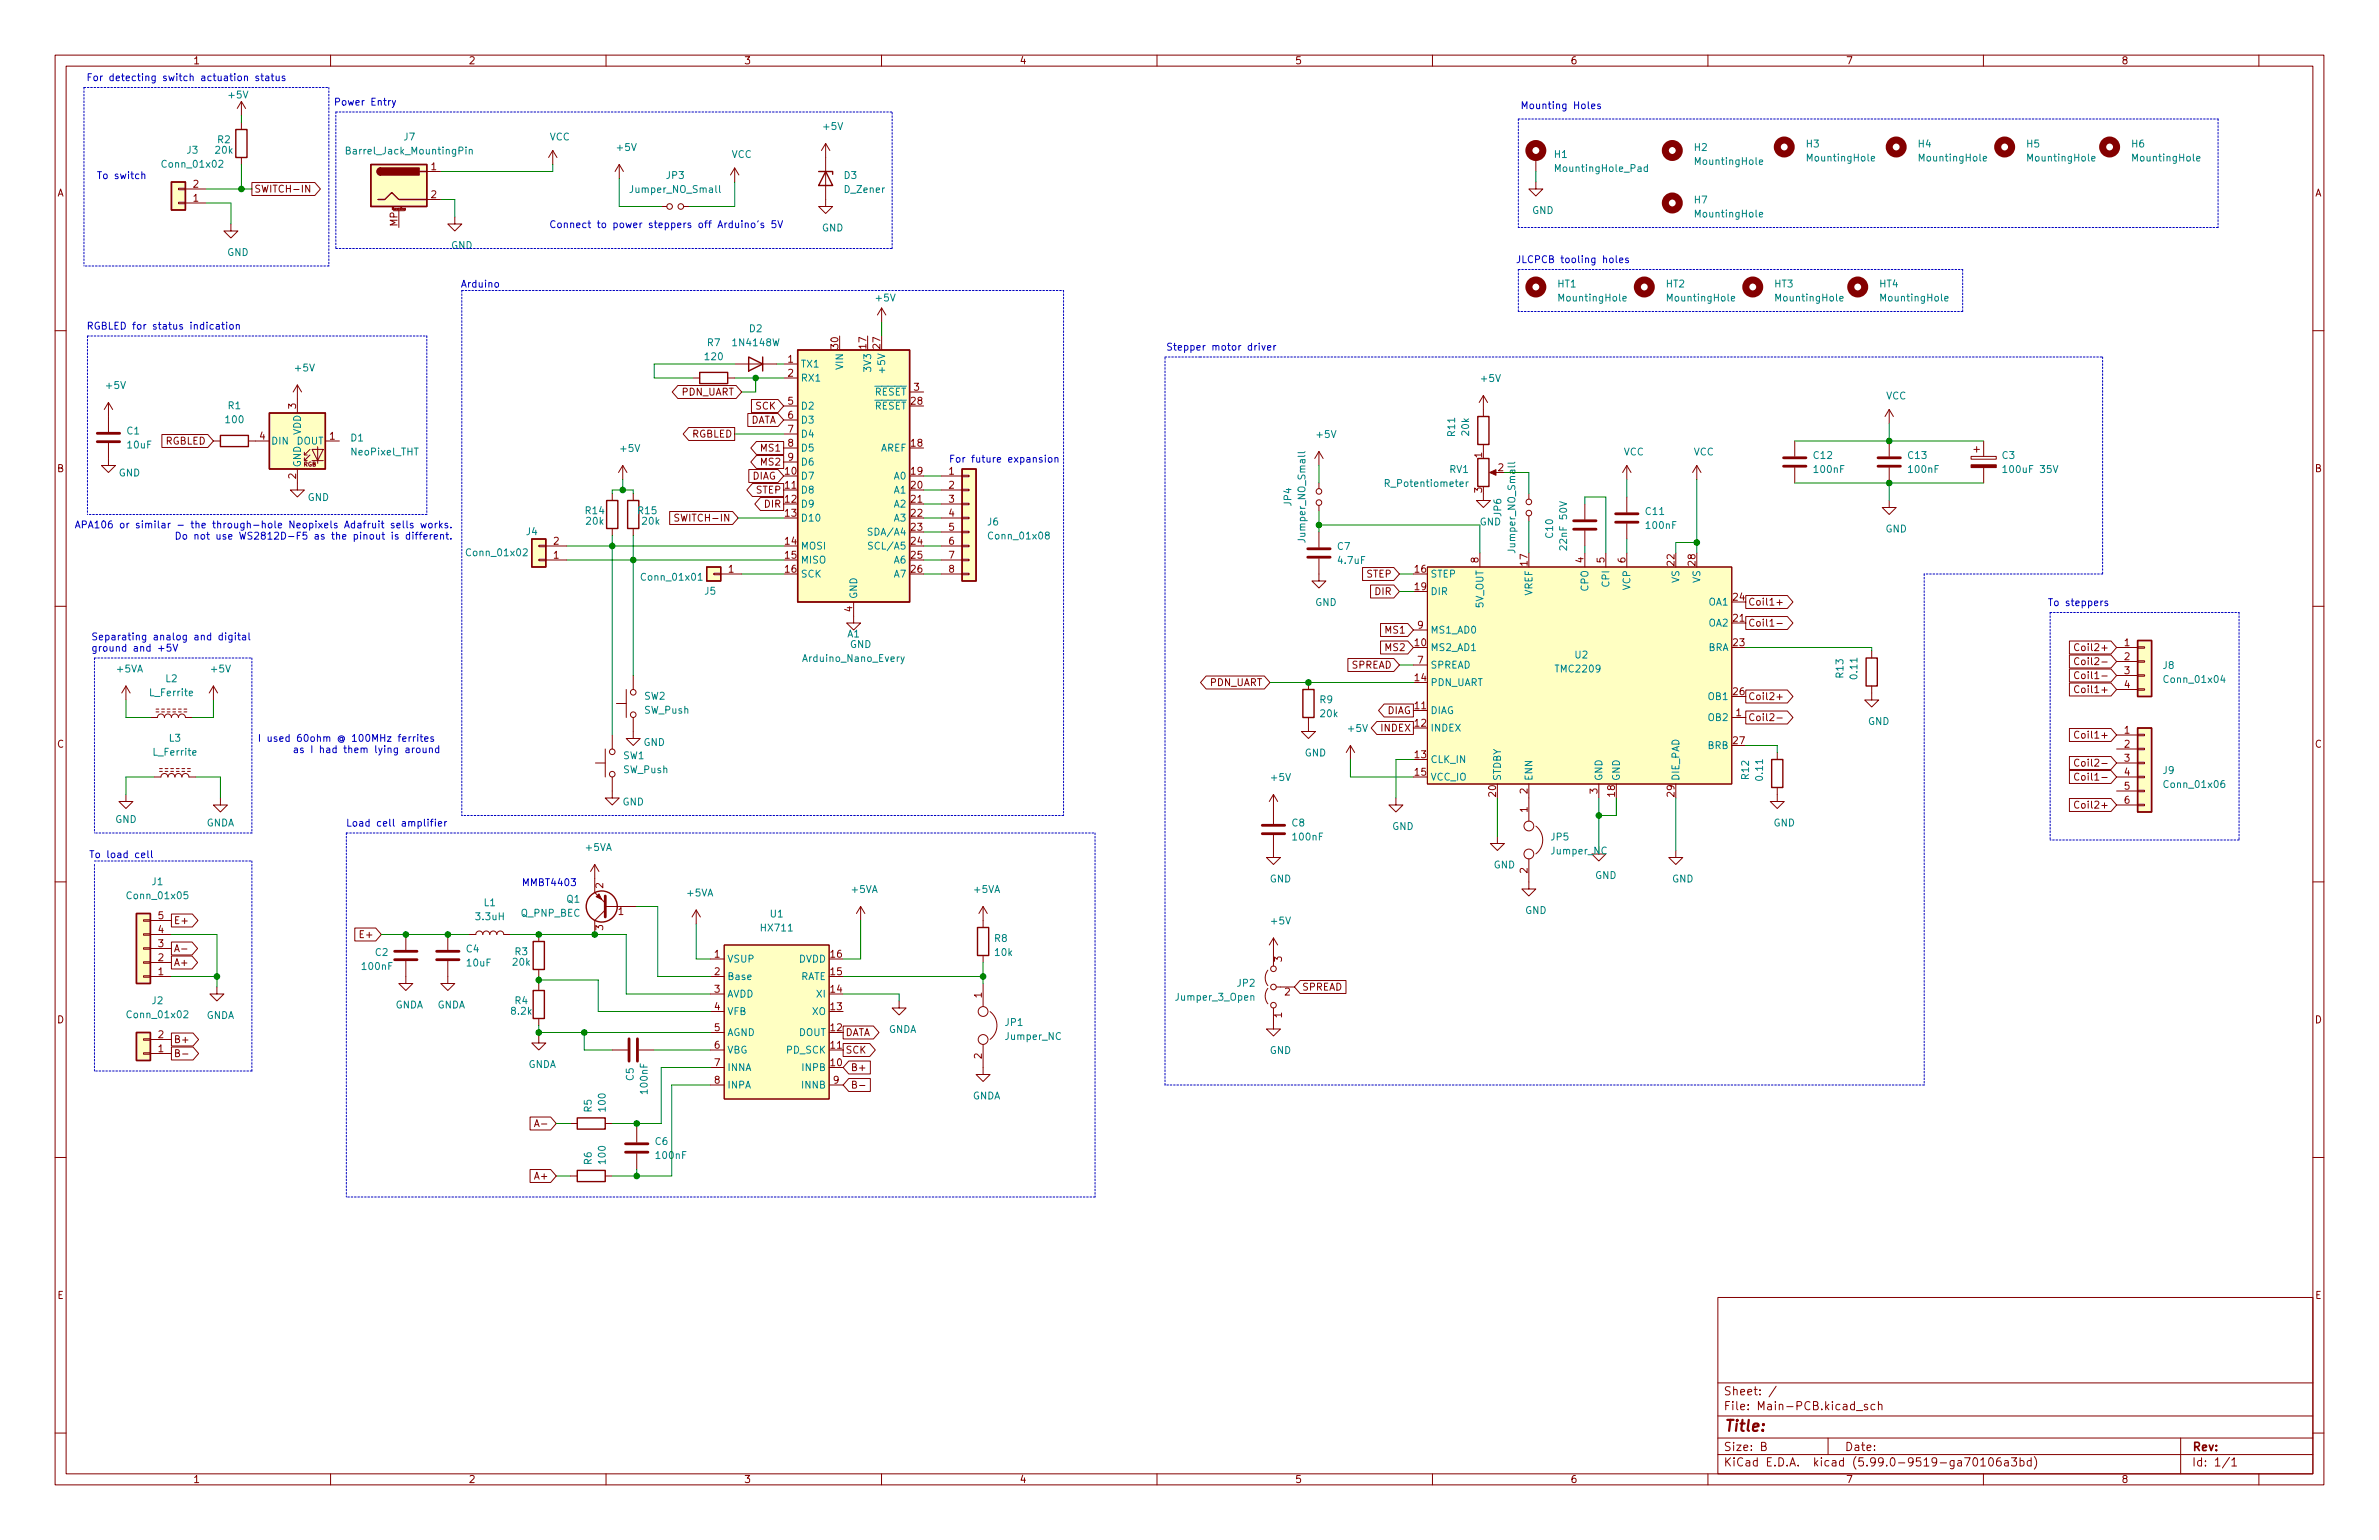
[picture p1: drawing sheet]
<svg xmlns="http://www.w3.org/2000/svg" width="432mm" height="279mm" viewBox="0 0 432 279" stroke-linecap="round" stroke-linejoin="round" font-family="sans-serif">
<defs><g id="words">
<text font-size="2.8" fill="#840000" x="312.8" y="259.7">Title:</text>
<g font-size="2.1" fill="#840000">
<text x="312.8" y="255.9">File: Main-PCB.kicad_sch</text>
<text x="312.8" y="253.2">Sheet: /</text>
<text x="312.8" y="263.2">Size: B</text>
<text x="334.8" y="263.2">Date:</text>
<text x="397.8" y="263.2">Rev:</text>
<text x="312.8" y="266">KiCad E.D.A. kicad (5.99.0-9519-ga70106a3bd)</text>
<text x="397.8" y="266">Id: 1/1</text>
</g>
<g font-size="1.8" fill="#840000">
<text x="35" y="11.7">1</text>
<text x="85" y="11.7">2</text>
<text x="135" y="11.7">3</text>
<text x="185" y="11.7">4</text>
<text x="235" y="11.7">5</text>
<text x="285" y="11.7">6</text>
<text x="335" y="11.7">7</text>
<text x="385" y="11.7">8</text>
<text x="10.3" y="35.6">A</text>
<text x="35.1" y="34">2</text>
<text x="46.1" y="34.9">SWITCH-IN</text>
<text x="78.2" y="30.9">1</text>
<text x="78.2" y="35.9">2</text>
<text x="420.1" y="35.6">A</text>
<text x="35.1" y="36.6">1</text>
<text x="72.1" y="41.1" transform="rotate(-90 72.1 41.1)">MP</text>
<text x="143" y="65.8">1</text>
<text x="152.1" y="63.2" transform="rotate(-90 152.1 63.2)">30</text>
<text x="157.2" y="63.2" transform="rotate(-90 157.2 63.2)">17</text>
<text x="159.8" y="63.2" transform="rotate(-90 159.8 63.2)">27</text>
<text x="123.7" y="71.8">PDN_UART</text>
<text x="143" y="68.3">2</text>
<text x="165.9" y="70.9">3</text>
<text x="53.7" y="74.2" transform="rotate(-90 53.7 74.2)">3</text>
<text x="136" y="76.8">DATA</text>
<text x="137.2" y="74.3">SCK</text>
<text x="143" y="73.4">5</text>
<text x="143" y="75.9">6</text>
<text x="165.4" y="73.4">28</text>
<text x="29.9" y="80.6">RGBLED</text>
<text x="47.1" y="79.8">4</text>
<text x="59.8" y="79.8">1</text>
<text x="125.5" y="79.4">RGBLED</text>
<text x="138.2" y="81.9">MS1</text>
<text x="143" y="78.5">7</text>
<text x="143" y="81">8</text>
<text x="143" y="83.6">9</text>
<text x="165.4" y="81">18</text>
<text x="269" y="83" transform="rotate(-90 269 83)">1</text>
<text x="10.3" y="85.7">B</text>
<text x="53.7" y="86.9" transform="rotate(-90 53.7 86.9)">2</text>
<text x="136.5" y="87">DIAG</text>
<text x="137.2" y="89.5">STEP</text>
<text x="138.2" y="84.5">MS2</text>
<text x="142.5" y="86.1">10</text>
<text x="142.5" y="88.6">11</text>
<text x="165.4" y="86.1">19</text>
<text x="165.4" y="88.6">20</text>
<text x="172.2" y="86.1">1</text>
<text x="172.2" y="88.6">2</text>
<text x="269" y="89.4" transform="rotate(-90 269 89.4)">3</text>
<text x="271.9" y="85.5">2</text>
<text x="420.1" y="85.7">B</text>
<text x="123.3" y="94.6">SWITCH-IN</text>
<text x="138.8" y="92.1">DIR</text>
<text x="142.5" y="91.2">12</text>
<text x="142.5" y="93.7">13</text>
<text x="165.4" y="91.2">21</text>
<text x="165.4" y="93.7">22</text>
<text x="172.2" y="91.2">3</text>
<text x="172.2" y="93.7">4</text>
<text x="100.5" y="101.3">1</text>
<text x="100.5" y="98.8">2</text>
<text x="142.5" y="98.8">14</text>
<text x="142.5" y="101.3">15</text>
<text x="165.4" y="96.3">23</text>
<text x="165.4" y="98.8">24</text>
<text x="165.4" y="101.3">25</text>
<text x="172.2" y="96.3">5</text>
<text x="172.2" y="98.8">6</text>
<text x="172.2" y="101.3">7</text>
<text x="132.2" y="103.9">1</text>
<text x="142.5" y="103.9">16</text>
<text x="165.4" y="103.9">26</text>
<text x="172.2" y="103.9">8</text>
<text x="248" y="104.8">STEP</text>
<text x="249.6" y="107.9">DIR</text>
<text x="256.8" y="103.9">16</text>
<text x="256.8" y="107.1">19</text>
<text x="268.4" y="102.1" transform="rotate(-90 268.4 102.1)">8</text>
<text x="277.2" y="102.6" transform="rotate(-90 277.2 102.6)">17</text>
<text x="287.4" y="102.1" transform="rotate(-90 287.4 102.1)">4</text>
<text x="291.2" y="102.1" transform="rotate(-90 291.2 102.1)">5</text>
<text x="295" y="102.1" transform="rotate(-90 295 102.1)">6</text>
<text x="303.9" y="102.6" transform="rotate(-90 303.9 102.6)">22</text>
<text x="307.7" y="102.6" transform="rotate(-90 307.7 102.6)">28</text>
<text x="154.7" y="111" transform="rotate(-90 154.7 111)">4</text>
<text x="314.6" y="109">24</text>
<text x="314.6" y="112.8">21</text>
<text x="317.2" y="109.9">Coil1+</text>
<text x="317.2" y="113.7">Coil1-</text>
<text x="251.6" y="118.1">MS2</text>
<text x="251.6" y="114.9">MS1</text>
<text x="256.8" y="117.2">10</text>
<text x="257.3" y="114">9</text>
<text x="314.6" y="117.2">23</text>
<text x="377.5" y="118.1">Coil2+</text>
<text x="385.6" y="117.2">1</text>
<text x="385.6" y="119.8">2</text>
<text x="219.5" y="124.5">PDN_UART</text>
<text x="245.3" y="121.3">SPREAD</text>
<text x="256.8" y="123.6">14</text>
<text x="257.3" y="120.4">7</text>
<text x="377.5" y="125.7">Coil1+</text>
<text x="377.9" y="120.7">Coil2-</text>
<text x="377.9" y="123.2">Coil1-</text>
<text x="385.6" y="122.3">3</text>
<text x="385.6" y="124.8">4</text>
<text x="251.7" y="129.5">DIAG</text>
<text x="256.8" y="128.7">11</text>
<text x="256.8" y="131.8">12</text>
<text x="314.6" y="126.1">26</text>
<text x="315.1" y="129.9">1</text>
<text x="317.2" y="127">Coil2+</text>
<text x="317.2" y="130.8">Coil2-</text>
<text x="10.3" y="135.6">C</text>
<text x="250.8" y="132.7">INDEX</text>
<text x="256.8" y="137.5">13</text>
<text x="314.6" y="135">27</text>
<text x="377.5" y="134">Coil1+</text>
<text x="385.6" y="133.1">1</text>
<text x="385.6" y="135.6">2</text>
<text x="420.1" y="135.6">C</text>
<text x="256.8" y="140.7">15</text>
<text x="377.9" y="141.6">Coil1-</text>
<text x="377.9" y="139.1">Coil2-</text>
<text x="385.6" y="138.2">3</text>
<text x="385.6" y="140.7">4</text>
<text x="385.6" y="143.3">5</text>
<text x="271.5" y="144.5" transform="rotate(-90 271.5 144.5)">20</text>
<text x="277.2" y="147.4" transform="rotate(-90 277.2 147.4)">1</text>
<text x="277.2" y="144" transform="rotate(-90 277.2 144)">2</text>
<text x="289.9" y="144" transform="rotate(-90 289.9 144)">3</text>
<text x="293.1" y="144.5" transform="rotate(-90 293.1 144.5)">18</text>
<text x="303.9" y="144.5" transform="rotate(-90 303.9 144.5)">29</text>
<text x="377.5" y="146.7">Coil2+</text>
<text x="385.6" y="145.8">6</text>
<text x="109.5" y="161.1" transform="rotate(-90 109.5 161.1)">2</text>
<text x="277.2" y="158.4" transform="rotate(-90 277.2 158.4)">2</text>
<text x="28.7" y="166.8">5</text>
<text x="31.5" y="167.6">E+</text>
<text x="112.2" y="166">1</text>
<text x="28.7" y="171.8">3</text>
<text x="28.7" y="169.3">4</text>
<text x="31.5" y="172.7">A-</text>
<text x="65.7" y="170.2">E+</text>
<text x="109.5" y="168.8" transform="rotate(-90 109.5 168.8)">3</text>
<text x="129.7" y="173.7">1</text>
<text x="150.8" y="173.7">16</text>
<text x="28.7" y="176.9">1</text>
<text x="28.7" y="174.4">2</text>
<text x="31.5" y="175.3">A+</text>
<text x="129.7" y="176.9">2</text>
<text x="150.8" y="176.9">15</text>
<text x="232.7" y="174.5" transform="rotate(-90 232.7 174.5)">3</text>
<text x="236.3" y="179.7">SPREAD</text>
<text x="10.3" y="185.7">D</text>
<text x="129.7" y="180.1">3</text>
<text x="129.7" y="183.3">4</text>
<text x="150.8" y="183.3">13</text>
<text x="150.8" y="180.1">14</text>
<text x="178.2" y="181" transform="rotate(-90 178.2 181)">1</text>
<text x="232.7" y="184.6" transform="rotate(-90 232.7 184.6)">1</text>
<text x="233.2" y="180.6">2</text>
<text x="420.1" y="185.7">D</text>
<text x="28.7" y="190.9">1</text>
<text x="28.7" y="188.3">2</text>
<text x="31.5" y="189.2">B+</text>
<text x="129.7" y="187.1">5</text>
<text x="129.7" y="190.2">6</text>
<text x="150.8" y="190.2">11</text>
<text x="150.8" y="187.1">12</text>
<text x="153.4" y="188">DATA</text>
<text x="153.4" y="191.1">SCK</text>
<text x="129.7" y="193.4">7</text>
<text x="129.7" y="196.6">8</text>
<text x="150.8" y="193.4">10</text>
<text x="151.3" y="196.6">9</text>
<text x="154.4" y="194.3">B+</text>
<text x="178.2" y="192.1" transform="rotate(-90 178.2 192.1)">2</text>
<text x="97.3" y="214">A+</text>
<text x="10.4" y="235.7">E</text>
<text x="420.2" y="235.7">E</text>
<text x="35" y="269.1">1</text>
<text x="85" y="269.1">2</text>
<text x="135" y="269.1">3</text>
<text x="185" y="269.1">4</text>
<text x="235" y="269.1">5</text>
<text x="285" y="269.1">6</text>
<text x="335" y="269.1">7</text>
<text x="385" y="269.1">8</text>
</g>
<g font-size="1.8" fill="#0000c2">
<text x="20.8" y="14.7">For detecting switch actuation status</text>
<text x="62.2" y="19.1">Power Entry</text>
<text x="277.6" y="19.8">Mounting Holes</text>
<text x="18.5" y="32.5">To switch</text>
<text x="105.4" y="41.4">Connect to power steppers off Arduino's 5V</text>
<text x="277.3" y="47.7">JLCPCB tooling holes</text>
<text x="84" y="52.2">Arduino</text>
<text x="19" y="59.8">RGBLED for status indication</text>
<text x="214.3" y="63.6">Stepper motor driver</text>
<text x="174.8" y="83.9">For future expansion</text>
<text x="25.3" y="95.8">APA106 or similar - the through-hole Neopixels Adafruit sells works.</text>
<text x="40.8" y="97.9">Do not use WS2812D-F5 as the pinout is different.</text>
<text x="372.9" y="110">To steppers</text>
<text x="16.5" y="116.2">Separating analog and digital</text>
<text x="16.5" y="118.2">ground and +5V</text>
<text x="52.4" y="134.6">I used 60ohm @ 100MHz ferrites</text>
<text x="57.6" y="136.6">as I had them lying around</text>
<text x="65.7" y="150">Load cell amplifier</text>
<text x="18.2" y="155.7">To load cell</text>
<text x="95.5" y="160.8">MMBT4403</text>
</g>
<g font-size="1.8" fill="#008484">
<text x="41.6" y="17.8">+5V</text>
<text x="149.5" y="23.6">+5V</text>
<text x="33.9" y="27.9">J3</text>
<text x="39.2" y="27.9">20k</text>
<text x="39.5" y="26">R2</text>
<text x="63.4" y="28">Barrel_Jack_MountingPin</text>
<text x="73.3" y="25.5">J7</text>
<text x="99.7" y="25.5">VCC</text>
<text x="112.1" y="27.4">+5V</text>
<text x="132.8" y="28.6">VCC</text>
<text x="282.2" y="28.6">H1</text>
<text x="307.6" y="27.4">H2</text>
<text x="307.9" y="29.9">MountingHole</text>
<text x="327.9" y="26.7">H3</text>
<text x="328.2" y="29.3">MountingHole</text>
<text x="348.2" y="26.7">H4</text>
<text x="348.5" y="29.3">MountingHole</text>
<text x="367.9" y="26.7">H5</text>
<text x="368.2" y="29.3">MountingHole</text>
<text x="386.9" y="26.7">H6</text>
<text x="387.3" y="29.3">MountingHole</text>
<text x="29.7" y="30.4">Conn_01x02</text>
<text x="114.7" y="35">Jumper_NO_Small</text>
<text x="121" y="32.5">JP3</text>
<text x="153.2" y="32.5">D3</text>
<text x="153.4" y="35">D_Zener</text>
<text x="282.7" y="31.2">MountingHole_Pad</text>
<text x="149.2" y="42">GND</text>
<text x="278.1" y="38.8">GND</text>
<text x="307.6" y="36.9">H7</text>
<text x="307.9" y="39.4">MountingHole</text>
<text x="41.2" y="46.4">GND</text>
<text x="81.9" y="45.2">GND</text>
<text x="282.7" y="52.1">HT1</text>
<text x="302.4" y="52.1">HT2</text>
<text x="322.1" y="52.1">HT3</text>
<text x="341.2" y="52.1">HT4</text>
<text x="159.1" y="54.7">+5V</text>
<text x="283.1" y="54.7">MountingHole</text>
<text x="302.8" y="54.7">MountingHole</text>
<text x="322.5" y="54.7">MountingHole</text>
<text x="341.6" y="54.7">MountingHole</text>
<text x="128.1" y="65.3">120</text>
<text x="128.4" y="62.8">R7</text>
<text x="133.2" y="62.8">1N4148W</text>
<text x="136" y="60.3">D2</text>
<text x="19.4" y="70.6">+5V</text>
<text x="53.6" y="67.4">+5V</text>
<text x="145.3" y="66.7">TX1</text>
<text x="145.3" y="69.2">RX1</text>
<text x="153" y="67" transform="rotate(-90 153 67)">VIN</text>
<text x="158.1" y="67.2" transform="rotate(-90 158.1 67.2)">3V3</text>
<text x="158.7" y="71.8">~RESET</text>
<text x="160.7" y="67.2" transform="rotate(-90 160.7 67.2)">+5V</text>
<text x="268.9" y="69.3">+5V</text>
<text x="41.1" y="76.8">100</text>
<text x="41.4" y="74.2">R1</text>
<text x="145.3" y="74.3">D2</text>
<text x="145.3" y="76.8">D3</text>
<text x="158.7" y="74.3">~RESET</text>
<text x="342.3" y="72.5">VCC</text>
<text x="23" y="78.8">C1</text>
<text x="23.2" y="81.3">10uF</text>
<text x="49.1" y="80.6">DIN</text>
<text x="53.8" y="80.6">DOUT</text>
<text x="54.6" y="78.9" transform="rotate(-90 54.6 78.9)">VDD</text>
<text x="63.7" y="80.1">D1</text>
<text x="63.9" y="82.6">NeoPixel_THT</text>
<text x="112.7" y="82">+5V</text>
<text x="145.3" y="79.4">D4</text>
<text x="145.3" y="81.9">D5</text>
<text x="159.8" y="81.9">AREF</text>
<text x="239.1" y="79.4">+5V</text>
<text x="264.1" y="79.1" transform="rotate(-90 264.1 79.1)">R11</text>
<text x="266.6" y="78.9" transform="rotate(-90 266.6 78.9)">20k</text>
<text x="294.7" y="82.6">VCC</text>
<text x="307.4" y="82.6">VCC</text>
<text x="329.2" y="83.3">C12</text>
<text x="346.4" y="83.3">C13</text>
<text x="363.4" y="83.3">C3</text>
<text x="21.5" y="86.4">GND</text>
<text x="54.6" y="84.8" transform="rotate(-90 54.6 84.8)">GND</text>
<text x="145.3" y="87">D7</text>
<text x="145.3" y="89.5">D8</text>
<text x="145.3" y="84.5">D6</text>
<text x="162.3" y="87">A0</text>
<text x="162.3" y="89.5">A1</text>
<text x="251.8" y="88.3">R_Potentiometer</text>
<text x="263.1" y="85.8">RV1</text>
<text x="329.4" y="85.8">100nF</text>
<text x="346.5" y="85.8">100nF</text>
<text x="364.1" y="85.8">100uF 35V</text>
<text x="55.8" y="90.9">GND</text>
<text x="106.3" y="93.3">R14</text>
<text x="106.5" y="95.2">20k</text>
<text x="115.9" y="93.3">R15</text>
<text x="116.6" y="95.2">20k</text>
<text x="145.3" y="92.1">D9</text>
<text x="145.3" y="94.6">D10</text>
<text x="162.3" y="92.1">A2</text>
<text x="162.3" y="94.6">A3</text>
<text x="179.3" y="95.3">J6</text>
<text x="234.4" y="91.7" transform="rotate(-90 234.4 91.7)">JP4</text>
<text x="268.5" y="95.3">GND</text>
<text x="272.5" y="93.6" transform="rotate(-90 272.5 93.6)">JP6</text>
<text x="298.8" y="93.4">C11</text>
<text x="298.9" y="96">100nF</text>
<text x="85" y="100.9">Conn_01x02</text>
<text x="95.5" y="97.1">J4</text>
<text x="145.3" y="99.7">MOSI</text>
<text x="158.1" y="97.2">SDA/A4</text>
<text x="158.3" y="99.7">SCL/A5</text>
<text x="179.7" y="97.9">Conn_01x08</text>
<text x="236.9" y="98" transform="rotate(-90 236.9 98)">Jumper_NO_Small</text>
<text x="242.8" y="99.8">C7</text>
<text x="275" y="99.9" transform="rotate(-90 275 99.9)">Jumper_NO_Small</text>
<text x="281.9" y="97.5" transform="rotate(-90 281.9 97.5)">C10</text>
<text x="284.4" y="99.3" transform="rotate(-90 284.4 99.3)">22nF 50V</text>
<text x="342.2" y="96.6">GND</text>
<text x="116.7" y="105.3">Conn_01x01</text>
<text x="127.9" y="107.9">J5</text>
<text x="145.3" y="102.2">MISO</text>
<text x="145.3" y="104.8">SCK</text>
<text x="162.3" y="102.2">A6</text>
<text x="162.3" y="104.8">A7</text>
<text x="243" y="102.3">4.7uF</text>
<text x="259.6" y="104.8">STEP</text>
<text x="259.6" y="107.9">DIR</text>
<text x="288.3" y="107.2" transform="rotate(-90 288.3 107.2)">CPO</text>
<text x="292.1" y="106.3" transform="rotate(-90 292.1 106.3)">CPI</text>
<text x="295.9" y="107" transform="rotate(-90 295.9 107)">VCP</text>
<text x="304.8" y="105.7" transform="rotate(-90 304.8 105.7)">VS</text>
<text x="308.6" y="105.7" transform="rotate(-90 308.6 105.7)">VS</text>
<text x="155.6" y="108.7" transform="rotate(-90 155.6 108.7)">GND</text>
<text x="238.7" y="109.9">GND</text>
<text x="269.2" y="110.3" transform="rotate(-90 269.2 110.3)">5V_OUT</text>
<text x="278.1" y="108.1" transform="rotate(-90 278.1 108.1)">VREF</text>
<text x="310.2" y="109.9">OA1</text>
<text x="310.2" y="113.7">OA2</text>
<text x="153.8" y="115.6">A1</text>
<text x="154.2" y="117.5">GND</text>
<text x="259.6" y="114.9">MS1_AD0</text>
<text x="259.6" y="118.1">MS2_AD1</text>
<text x="285.9" y="119.4">U2</text>
<text x="310" y="118.1">BRA</text>
<text x="21.3" y="122">+5VA</text>
<text x="30.1" y="123.8">L2</text>
<text x="38.4" y="122">+5V</text>
<text x="145.9" y="120.1">Arduino_Nano_Every</text>
<text x="259.6" y="121.3">SPREAD</text>
<text x="259.6" y="124.5">PDN_UART</text>
<text x="282.5" y="122">TMC2209</text>
<text x="334.6" y="122.9" transform="rotate(-90 334.6 122.9)">R13</text>
<text x="337.1" y="123" transform="rotate(-90 337.1 123)">0.11</text>
<text x="392.6" y="121.4">J8</text>
<text x="393.1" y="123.9">Conn_01x04</text>
<text x="27.3" y="126.3">L_Ferrite</text>
<text x="116.9" y="126.9">SW2</text>
<text x="117" y="129.5">SW_Push</text>
<text x="239.6" y="127.6">R9</text>
<text x="239.7" y="130.1">20k</text>
<text x="259.6" y="129.5">DIAG</text>
<text x="310.2" y="127">OB1</text>
<text x="310.2" y="130.8">OB2</text>
<text x="339" y="131.5">GND</text>
<text x="28" y="137.1">L_Ferrite</text>
<text x="30.7" y="134.6">L3</text>
<text x="113.1" y="137.7">SW1</text>
<text x="116.8" y="135.3">GND</text>
<text x="236.8" y="137.2">GND</text>
<text x="244.8" y="132.8">+5V</text>
<text x="259.6" y="132.7">INDEX</text>
<text x="310" y="135.9">BRB</text>
<text x="113.1" y="140.3">SW_Push</text>
<text x="230.8" y="141.7">+5V</text>
<text x="259.6" y="138.4">CLK_IN</text>
<text x="259.6" y="141.6">VCC_IO</text>
<text x="272.4" y="141.7" transform="rotate(-90 272.4 141.7)">STDBY</text>
<text x="278.1" y="141.7" transform="rotate(-90 278.1 141.7)">ENN</text>
<text x="290.8" y="141.7" transform="rotate(-90 290.8 141.7)">GND</text>
<text x="294" y="141.7" transform="rotate(-90 294 141.7)">GND</text>
<text x="304.8" y="141.7" transform="rotate(-90 304.8 141.7)">DIE_PAD</text>
<text x="317.4" y="141.3" transform="rotate(-90 317.4 141.3)">R12</text>
<text x="320" y="141.4" transform="rotate(-90 320 141.4)">0.11</text>
<text x="392.6" y="140.4">J9</text>
<text x="393.1" y="142.9">Conn_01x06</text>
<text x="20.9" y="149.3">GND</text>
<text x="37.4" y="149.9">GNDA</text>
<text x="113" y="146.1">GND</text>
<text x="234.5" y="149.9">C8</text>
<text x="321.9" y="149.9">GND</text>
<text x="106.3" y="154.4">+5VA</text>
<text x="234.8" y="152.5">100nF</text>
<text x="252.7" y="150.6">GND</text>
<text x="281.5" y="152.5">JP5</text>
<text x="281.6" y="155">Jumper_NC</text>
<text x="27.6" y="160.6">J1</text>
<text x="154.6" y="162">+5VA</text>
<text x="176.8" y="162">+5VA</text>
<text x="230.4" y="160.1">GND</text>
<text x="271.1" y="157.5">GND</text>
<text x="289.5" y="159.5">GND</text>
<text x="303.5" y="160.1">GND</text>
<text x="23.4" y="163.1">Conn_01x05</text>
<text x="86.5" y="166.9">3.3uH</text>
<text x="87.9" y="164.4">L1</text>
<text x="94.6" y="166.3">Q_PNP_BEC</text>
<text x="102.9" y="163.8">Q1</text>
<text x="124.8" y="162.6">+5VA</text>
<text x="139.8" y="166.4">U1</text>
<text x="230.8" y="167.7">+5V</text>
<text x="276.8" y="165.8">GND</text>
<text x="68.1" y="173.4">C2</text>
<text x="84.6" y="172.8">C4</text>
<text x="93.5" y="173.3">R3</text>
<text x="138.3" y="169">HX711</text>
<text x="180.5" y="170.9">R8</text>
<text x="180.7" y="173.4">10k</text>
<text x="65.9" y="176">100nF</text>
<text x="84.8" y="175.3">10uF</text>
<text x="93.1" y="175.2">20k</text>
<text x="132" y="174.6">VSUP</text>
<text x="132" y="177.8">Base</text>
<text x="145" y="174.6">DVDD</text>
<text x="145.2" y="177.8">RATE</text>
<text x="224.6" y="179">JP2</text>
<text x="23.4" y="184.7">Conn_01x02</text>
<text x="27.6" y="182.2">J2</text>
<text x="37.4" y="184.9">GNDA</text>
<text x="71.7" y="182.9">GNDA</text>
<text x="79.3" y="182.9">GNDA</text>
<text x="92.9" y="184.1">8.2k</text>
<text x="93.5" y="182.2">R4</text>
<text x="132" y="181">AVDD</text>
<text x="132" y="184.1">VFB</text>
<text x="147.4" y="184.1">XO</text>
<text x="148.3" y="181">XI</text>
<text x="213.6" y="181.5">Jumper_3_Open</text>
<text x="132" y="188">AGND</text>
<text x="132" y="191.1">VBG</text>
<text x="142.8" y="191.1">PD_SCK</text>
<text x="145" y="188">DOUT</text>
<text x="161.2" y="187.4">GNDA</text>
<text x="182.5" y="186.1">JP1</text>
<text x="182.6" y="188.7">Jumper_NC</text>
<text x="230.4" y="191.2">GND</text>
<text x="95.8" y="193.7">GNDA</text>
<text x="115" y="196" transform="rotate(-90 115 196)">C5</text>
<text x="132" y="194.3">INNA</text>
<text x="132" y="197.5">INPA</text>
<text x="145.7" y="197.5">INNB</text>
<text x="145.8" y="194.3">INPB</text>
<text x="107.4" y="201.7" transform="rotate(-90 107.4 201.7)">R5</text>
<text x="109.9" y="201.5" transform="rotate(-90 109.9 201.5)">100</text>
<text x="117.5" y="198.3" transform="rotate(-90 117.5 198.3)">100nF</text>
<text x="176.5" y="199.5">GNDA</text>
<text x="118.9" y="207.7">C6</text>
<text x="107.4" y="211.3" transform="rotate(-90 107.4 211.3)">R6</text>
<text x="109.9" y="211" transform="rotate(-90 109.9 211)">100</text>
<text x="119.2" y="210.3">100nF</text>
</g>
<text font-size="1.1" fill="#840000" x="55.1" y="84.6">RGB</text>
<text font-size=".5" fill="#840000" x="71.2" y="38.1">Mounting</text>
</g></defs>
<g fill="none" stroke="#840000" stroke-width=".18">
<path d="M10 10h411.8v259.4h-411.8zM12 12h407.8v255.4h-407.8zM43.8 18.4l-.7 1.3M43.8 18.4v2.6M43.8 18.4l.8 1.3M60 10v2M110 10v2M160 10v2M210 10v2M260 10v2M310 10v2M360 10v2"/>
<path d="M410 10v2M32.4 34.2h1.3v.2h-1.3zM32.4 36.7h1.3v.3h-1.3zM33.7 36.8h3.8M33.7 34.3h3.8M43.8 22.2v1.3M43.8 28.6v1.2M45.7 33.1h11.4l1.1 1.2-1.1 1.2h-11.4zM56.2 33.6v1.3l-.7-1.3v1.3M71.4 38.2h2M72.4 38.2v3.1M73.6 38h-.2v-.2h.2v.3h-.2"/>
<path d="M77.5 31.1h2.5M77.5 36.2h2.5M82.5 39.4v1.2h1.3l-1.3 1.3-1.2-1.3h1.2M100.3 27.3l-.7 1.3M100.3 27.3v2.5M100.3 27.3l.8 1.3M112.4 29.8l-.8 1.3M112.4 29.8v2.6M112.4 29.8l.8 1.3M120 37.5h1M124.1 37.5h1M133.3 30.5l-.7 1.3"/>
<path d="M133.3 30.5v2.5M133.3 30.5l.8 1.3M149.9 26v11.5h1.2l-1.2 1.2-1.3-1.2h1.3M149.9 26l-.8 1.3M149.9 26l.7 1.3M278.8 33v1.3h1.2l-1.2 1.3-1.3-1.3h1.3M278.8 28.6v2.5M10 60h2M41.9 40.6v1.3h1.3l-1.3 1.3-1.3-1.3h1.3M160 55.9l-.7 1.3M160 55.9v2.5M160 55.9l.8 1.3"/>
<path d="M419.8 60h2M19.7 73v5.4M19.7 73l-.8 1.3M19.7 73l.7 1.3M29.4 78.8h8.3l1 1.2-1 1.2h-8.3zM54 69.9l-.8 1.2M54 69.9v5M54 69.9l.7 1.2M123 69.9h10.6l1 1.2-1 1.2h-10.6l-1-1.2zM125 77.6h8.3v2.3h-8.3l-1-1.2zM125.7 68.6h1.3M132.1 68.6h1.2"/>
<path d="M133.3 66h7.7M135.7 75h5.5l1 1.2-1 1.2h-5.5zM136.4 72.5h4.8l1 1.2-1 1.1h-4.8zM142.2 66h2.6M142.2 68.6h2.6M142.2 73.7h2.6M142.2 76.2h2.6M142.2 78.7h2.6M165.1 71.1h2.5M269.2 71.8v3.8M269.2 71.8l-.7 1.2M269.2 71.8l.8 1.2"/>
<path d="M342.9 74.3l-.8 1.3M342.9 74.3v2.5M342.9 74.3l.8 1.3M19.7 80.4v4.1h1.3l-1.3 1.2-1.3-1.2h1.3M38.7 80h1.3M45.1 80h3.8M54 85.1v3.8h1.2l-1.2 1.3-1.3-1.3h1.3M55.2 82.6h.6M56.3 82.6l-1.1 1v-.5M56.3 81.5l-1.1 1.1v-.6M56.6 81.5h2.1l-1 2.1zM56.6 83.6h2.1"/>
<path d="M57.7 81v3.1M59.1 80h2.5M97.8 98.9h1.3v.3h-1.3zM99.1 99.1h3.8M111.1 89.5v1.3M111.1 95.9v1.3M113 84.5l-.7 1.2M113 84.5v2.5M113 84.5l.8 1.2M114.9 89.5v1.3M114.9 95.9v1.3M121.5 92.8h11.5l1 1.2-1 1.2h-11.5z"/>
<path d="M123.2 93.3h-.5l-.2 .1v.4l.6 .2 .1 .3-.2 .3-.5-.1M135.9 85.2h5.3l1 1.2-1 1.1h-5.3zM136.6 87.7h5.6v2.4h-5.6l-1.1-1.2zM137.3 80.1h4.9v2.4h-4.9l-1-1.2zM137.3 82.6h4.9v2.4h-4.9l-1-1.2zM138 90.3h4.2v2.3h-4.2l-1-1.2zM142.2 88.9h2.6M142.2 81.3h2.6M142.2 83.8h2.6M165.1 91.4h2.5M170.8 88.9h3.8M170.8 91.4h3.8"/>
<path d="M170.8 86.4h3.8M170.8 94h3.8M170.8 96.5h3.8M170.8 99.1h3.8M174.6 98.9h1.3v.3h-1.3zM174.6 96.4h1.3v.2h-1.3zM174.6 91.3h1.3v.3h-1.3zM174.6 88.8h1.3v.2h-1.3zM174.6 86.2h1.3v.3h-1.3zM174.6 93.9h1.3v.2h-1.3zM239.4 81.9v2.6M239.4 87.6v1"/>
<path d="M239.4 91.7v1M239.4 96.5v2.8M239.4 81.9l-.8 1.3M239.4 81.9l.8 1.3M269.2 89.5v1.3h1.3l-1.3 1.3-1.2-1.3h1.2M269.2 80.6v1.3M270.8 85.7h1M277.5 89.5v1.1M277.5 93.6v1M287.7 91.4v2.8M287.7 96.3v2.8M295.3 84.5v2.5"/>
<path d="M295.3 90.2v2.8M295.3 95v2.8M295.3 84.5l-.8 1.2M295.3 84.5l.7 1.2M308 84.5l-.8 1.2M308 84.5v2.5M308 84.5l.7 1.2M325.8 80v2.8M325.8 84.8v2.8M342.9 90.8v1.3h1.3l-1.3 1.2-1.3-1.2h1.3M342.9 80v2.8M342.9 84.8v2.8"/>
<path d="M357.8 82.8h4.5v.5h-4.5zM358.3 81.5h1M358.8 81v1M360 80v2.8M360 84.8v2.8M10 110h2M97.8 101.5h1.3v.2h-1.3zM99.1 101.6h3.8M129.5 104h1.3v.3h-1.3zM130.8 104.1h3.8M154.9 109.2v3.8h1.3l-1.3 1.3-1.2-1.3h1.2M170.8 101.6h3.8"/>
<path d="M170.8 104.1h3.8M174.6 101.5h1.3v.2h-1.3zM174.6 104h1.3v.3h-1.3zM239.4 101.3v4.1h1.3l-1.3 1.3-1.3-1.3h1.3M244.6 119.5h8.4l1 1.2-1 1.1h-8.4zM247.3 103h5.7l1 1.1-1 1.2h-5.7zM248.8 106.1h4.2l1 1.2-1 1.2h-4.2zM250.6 116.3h4.9l1 1.2-1 1.2h-4.9zM250.6 113.1h4.9l1 1.2-1 1.2h-4.9zM256.5 114.3h2.6M259.1 102.9h55.2v39.3h-55.2zM268.6 100.3v2.6"/>
<path d="M287.7 100.3v2.6M291.5 100.3v2.6M295.3 100.3v2.6M314.3 113h2.6M316.9 108h7.5l1 1.2-1 1.2h-7.5zM316.9 111.9h7.5l1 1.1-1 1.2h-7.5zM322.5 109.3h1M322.5 113.1h1M323 108.8v1M339.7 118.1v1.3M375.6 116.3h7.6l1 1.2-1 1.2h-7.6zM375.6 118.8h7.6l1 1.2-1 1.2h-7.6z"/>
<path d="M377.3 116.9a.6 .6 0 0 0-.8 .4 .6 .6 0 0 0 .6 .7l.2-.1M377.3 119.4a.6 .6 0 0 0-.8 .5 .6 .6 0 0 0 .6 .7l.2-.1M384.2 117.5h3.8M388 117.3h1.3v.3h-1.3zM388 119.9h1.3v.2h-1.3zM419.8 110h2M22.9 124.5l-.8 1.2M22.9 124.5v2.5M22.9 124.5l.7 1.2M27.3 130.2h1.3a.64 .64 0 0 1 .6-.7 .64 .64 0 0 1 .6 .7 .64 .64 0 0 1 .7-.7 .64 .64 0 0 1 .6 .7 .64 .64 0 0 1 .6-.7 .64 .64 0 0 1 .7 .7 .64 .64 0 0 1 .6-.7 .64 .64 0 0 1 .7 .7h1.2M28.3 129.2h.5M28.3 128.7h.5"/>
<path d="M29 140h.5M29 139.4h.5M29.3 129.2h.5M29.3 128.7h.5M30 140h.5M30 139.4h.5M30.4 129.2h.5M30.4 128.7h.5M31 140h.5M31 139.4h.5M31.4 129.2h.5M31.4 128.7h.5"/>
<path d="M32 140h.5M32 139.4h.5M32.4 129.2h.5M32.4 128.7h.5M33 140h.5M33 139.4h.5M33.4 129.2h.5M33.4 128.7h.5M34 140h.5M34 139.4h.5M38.7 124.5l-.7 1.2M38.7 124.5v2.5"/>
<path d="M38.7 124.5l.8 1.2M108.1 138.4h1.8M109.9 135.9v5.1M111.1 133.4v2.5M111.9 127.6h1.8M113.7 125.1v5.1M114.9 130.2v3.8h1.3l-1.3 1.3-1.2-1.3h1.2M114.9 122.6v2.5M218.9 122.6h10.6l1 1.2-1 1.2h-10.6l-1-1.2zM237.5 130.2v2.5h1.3l-1.3 1.3-1.3-1.3h1.3M237.5 123.8v1.3M245.1 135.3l-.8 1.2"/>
<path d="M245.1 135.3v2.5M245.1 135.3l.8 1.2M249.9 130.9h6.6v2.4h-6.6l-1-1.2zM251.2 127.7h5.3v2.4h-5.3l-1-1.2zM256.5 120.7h2.6M256.5 128.9h2.6M314.3 130.2h2.6M316.9 125.2h7.5l1 1.2-1 1.1h-7.5zM316.9 129h7.5l1 1.2-1 1.2h-7.5zM322.5 126.5h1M322.5 130.3h1M322.6 136.5v1.3"/>
<path d="M323 126v.9M339.7 124.5v2.5h1.3l-1.3 1.3-1.2-1.3h1.2M375.6 121.4h7.6l1 1.2-1 1.1h-7.6zM375.6 123.9h7.6l1 1.2-1 1.2h-7.6zM375.6 132.2h7.6l1 1.2-1 1.1h-7.6zM375.6 139.8h7.6l1 1.2-1 1.1h-7.6zM375.6 137.3h7.6l1 1.1-1 1.2h-7.6zM377.3 122a.6 .6 0 0 0-.8 .4 .6 .6 0 0 0 .6 .7l.2-.1M377.3 124.5a.6 .6 0 0 0-.8 .4 .6 .6 0 0 0 .6 .8l.2-.2M377.3 132.8a.6 .6 0 0 0-.8 .4 .6 .6 0 0 0 .6 .7l.2-.1M377.3 137.9a.6 .6 0 0 0-.8 .4 .6 .6 0 0 0 .6 .7l.2-.1M384.2 120h3.8"/>
<path d="M384.2 122.6h3.8M384.2 125.1h3.8M384.2 133.4h3.8M384.2 135.9h3.8M384.2 138.4h3.8M388 125h1.3v.2h-1.3zM388 122.4h1.3v.3h-1.3zM388 135.8h1.3v.2h-1.3zM388 133.2h1.3v.3h-1.3zM388 138.3h1.3v.3h-1.3zM10 160h2M22.9 144.1v1.3h1.2l-1.2 1.3-1.3-1.3h1.3"/>
<path d="M27.9 141h1.3a.64 .64 0 0 1 .6-.7 .64 .64 0 0 1 .7 .7 .64 .64 0 0 1 .6-.7 .64 .64 0 0 1 .6 .7 .64 .64 0 0 1 .7-.7 .64 .64 0 0 1 .6 .7 .64 .64 0 0 1 .7-.7 .64 .64 0 0 1 .6 .7h1.3M40 144.8v1.3h1.3l-1.3 1.2-1.3-1.2h1.3M107.9 156.8v5.1l2 1.9M107.9 156.8l-.7 1.3M107.9 156.8l.8 1.3M111.1 141v3.8h1.3l-1.3 1.3-1.2-1.3h1.2M231.1 151.5v4.1h1.3l-1.3 1.2-1.2-1.2h1.2M231.1 144.1v5.4M231.1 144.1l-.7 1.3M231.1 144.1l.8 1.3M253.4 144.8v1.3h1.2l-1.2 1.2-1.3-1.2h1.3M271.8 151.8v1.2h1.2l-1.2 1.3-1.3-1.3h1.3"/>
<path d="M277.5 155.8v5.5h1.3l-1.3 1.3-1.3-1.3h1.3M277.5 142.2v6.8M278.8 149.9a3.2 3.2 0 0 1 0 5M290.2 153.7v1.2h1.3l-1.3 1.3-1.3-1.3h1.3M290.2 142.2v2.6M304.2 154.3v1.3h1.2l-1.2 1.2-1.3-1.2h1.3M322.6 142.9v2.5h1.2l-1.2 1.3-1.3-1.3h1.3M375.6 144.9h7.6l1 1.2-1 1.1h-7.6zM377.3 145.5a.6 .6 0 0 0-.8 .4 .6 .6 0 0 0 .6 .7l.2-.1M377.3 140.4a.6 .6 0 0 0-.8 .4 .6 .6 0 0 0 .6 .7l.2-.1M384.2 141h3.8M384.2 143.5h3.8"/>
<path d="M384.2 146.1h3.8M388 143.4h1.3v.2h-1.3zM388 145.9h1.3v.3h-1.3zM388 140.8h1.3v.3h-1.3zM419.8 160h2M26 166.9h1.3v.2h-1.3zM26 169.4h1.3v.3h-1.3zM26 174.5h1.3v.3h-1.3zM26 177h1.3v.3h-1.3zM26 172h1.3v.2h-1.3zM27.3 169.5h3.8M27.3 177.2h3.8"/>
<path d="M27.3 174.6h3.8M27.3 172.1h3.8M27.3 167h3.8M31.1 173.4h3.8l1 1.2-1 1.2h-3.8zM31.1 170.9h3.8l1 1.2-1 1.2h-3.8zM31.1 165.8h3.8l1 1.2-1 1.2h-3.8zM33 172.2h.9M39.4 179.1v1.2h1.2l-1.2 1.3-1.3-1.3h1.3M64.4 168.4h3.8l1 1.1-1 1.2h-3.8zM73.7 174.4v4h1.2l-1.2 1.3-1.3-1.3h1.3M73.7 169.5v2.8M81.3 174.4v4h1.2l-1.2 1.3-1.3-1.3h1.3"/>
<path d="M81.3 169.5v2.8M85.1 169.5h1.3a.64 .64 0 0 1 .6-.6 .64 .64 0 0 1 .6 .6 .64 .64 0 0 1 .7-.6 .64 .64 0 0 1 .6 .6 .64 .64 0 0 1 .6-.6 .64 .64 0 0 1 .7 .6 .64 .64 0 0 1 .6-.6 .64 .64 0 0 1 .6 .6h1.3M97.8 169.5v1.3M97.8 175.9v1.3M97.8 178.4v1.3M109.9 165.1l-2 1.9v2.5M109.9 164.5h5.7M126.4 165.1l-.8 1.3M126.4 165.1v2.5M126.4 165.1l.7 1.3M128.9 177.2h2.5M128.9 174h2.5"/>
<path d="M131.4 171.5h19.1v27.9h-19.1zM156.2 164.5l-.8 1.2M156.2 164.5v2.5M156.2 164.5l.8 1.2M178.4 164.5v3.8M178.4 173.4v1.2M178.4 178.4v4.2M178.4 164.5l-.7 1.2M178.4 164.5l.8 1.2M230.1 179.3a2.26 2.26 0 0 0 0 2.8M230.1 176a2.26 2.26 0 0 0 0 2.8M231.1 170.2v5.1"/>
<path d="M231.1 170.2l-.7 1.3M231.1 170.2l.8 1.3M231.6 179.1h3.3M236 177.9h8.3v2.3h-8.3l-1.1-1.1zM26 188.5h1.3v.2h-1.3zM26 191h1.3v.3h-1.3zM27.3 191.1h3.8M27.3 188.6h3.8M31.1 190h3.9l1.1 1.1-1.1 1.2h-3.9zM31.1 187.4h3.9l1.1 1.2-1.1 1.2h-3.9zM31.9 191h.5l.1-.2v-.2l-.6-.2v1.3h.5l.1-.1 .1-.3-.3-.3M33.1 191.2h1"/>
<path d="M97.8 188v1.2h1.3l-1.3 1.3-1.3-1.3h1.3M97.8 184.8v1.3M111.1 190.5h2.8M116 190.5h2.7M128.9 180.3h2.5M128.9 183.5h2.5M128.9 187.3h2.5M128.9 190.5h2.5M128.9 193.7h2.5M128.9 196.9h2.5M150.5 190.5h2.5M150.5 196.9h2.5"/>
<path d="M153 186.1h5.5l1 1.2-1 1.2h-5.5zM153 189.3h4.9l1 1.2-1 1.2h-4.9zM154.1 195.7h3.9v2.3h-3.9l-1.1-1.1zM154.1 192.5h3.9v2.4h-3.9l-1.1-1.2zM154.7 196.8l.6-.1 .1-.2v-.2l-.7-.1v1.2h.5l.2-.1 .1-.3-.3-.2M156 196.9h1M163.2 181.6v1.3h1.3l-1.3 1.3-1.3-1.3h1.3M178.4 189.5v5.4h1.3l-1.3 1.3-1.2-1.3h1.2M179.7 183.5a3.2 3.2 0 0 1 0 5.1M231.1 182.9v3.8h1.3l-1.3 1.3-1.2-1.3h1.2M10 210h2M96.2 212.2h3.7l1.1 1.2-1.1 1.1h-3.7z"/>
<path d="M96.2 202.7h3.7l1.1 1.1-1.1 1.2h-3.7zM97 204.4l.4-1.3 .5 1.3M97.1 204h.6M98.3 203.9h1M103.5 213.4h1.3M103.5 203.8h1.3M109.9 213.4h1.2M109.9 203.8h1.2M115.6 204.5v2.8M115.6 209.3v2.8M419.8 210h2M311.8 235.4h108v32h-108z"/>
<path d="M10 260h2M311.8 256.9h108M311.8 250.9h108M322.4 251.5l-1.3 1.9M336.9 255.9h1.2M338.9 254.9l-.3-.1-.2 .2v.2l.5 .2v.3h-.5M340.3 254.9l-.4-.1-.3 .3v.4l.1 .2h.6M340.9 254.9l.3-.1 .3 .1 .1 .9M340.9 254.3v1.5M419.8 260h2M60 267.4v2M110 267.4v2"/>
<path d="M160 267.4v2M210 267.4v2M260 267.4v2M310 267.4v2M311.8 263.9h108M311.8 260.9h108M319.7 262.4l.7-.1 .1-.2-.1-.4h-.7v1.5h.6l.3-.3a.39 .39 0 0 0-.4-.5M331.8 260.9v3M358.3 264.5h.1a.8 .8 0 0 1 .6 .7 .8 .8 0 0 1-.6 .8 .99 .99 0 0 1-.1-1.5zM359.5 264.9l.4-.4v1.5M359.5 266h.9M360 267.4v2"/>
<path d="M361.2 264.5h.1a.8 .8 0 0 1 .5 .7 .8 .8 0 0 1-.5 .8 .99 .99 0 0 1-.1-1.5zM363.1 264.5a.59 .59 0 0 0-.7 .6v.6l.1 .2 .4 .1 .3-.2v-.5l-.1-.2-.4-.1-.3 .3M363.9 265h.5l.1 1M364.5 265.3l-.5 .1a.29 .29 0 0 0-.2 .3 .29 .29 0 0 0 .2 .3l.5-.1M365.1 264.5h.9l-.5 .5 .4 .2v.6l-.2 .2h-.4l-.2-.2M366.7 265h.4l.3 .3v.4l-.2 .2h-.5M366.7 264.5v1.5M368.7 265h-.5l-.3 .3v.4l.2 .2h.6M368.7 264.5v1.5M369.2 264.3a1.72 1.72 0 0 1 0 2.2M395.8 260.9v6.5M404.7 264.4l-1.3 1.9"/>
<path d="M405.1 264.9l.4-.4v1.5M405.1 266h.8M410 267.4v2"/>
<circle cx="121.5" cy="37.5" r=".51"/>
<circle cx="123.6" cy="37.5" r=".51"/>
<circle cx="239.4" cy="91.2" r=".51"/>
<circle cx="239.4" cy="89.2" r=".51"/>
<circle cx="277.5" cy="93.1" r=".51"/>
<circle cx="277.5" cy="91.1" r=".51"/>
<circle cx="111.1" cy="136.4" r=".51"/>
<circle cx="114.9" cy="125.6" r=".51"/>
<circle cx="114.9" cy="129.7" r=".51"/>
<circle cx="111.1" cy="140.5" r=".51"/>
<circle cx="277.5" cy="149.9" r=".89"/>
<circle cx="277.5" cy="154.9" r=".89"/>
<circle cx="231.1" cy="175.8" r=".51"/>
<circle cx="231.1" cy="179.1" r=".51"/>
<circle cx="178.4" cy="188.6" r=".89"/>
<circle cx="178.4" cy="183.5" r=".89"/>
<circle cx="231.1" cy="182.4" r=".51"/>
</g>
<g fill="none" stroke="#840000" stroke-width=".25">
<path d="M31.1 33h2.6v5.1h-2.6zM42.8 23.5h2v5.1h-2zM67.3 29.8h10.2v7.7h-10.2zM68.6 36.2h1.2l1.3-1.3 1.3 1.3h5.1M69.1 30.5a.64 .64 0 0 0-.6 .6 .64 .64 0 0 0 .6 .7M76.2 31.1h1.3M148.6 31.1h2.5v.5M149.9 31.1l1.2 2.6h-2.5zM40 79h5.1v2h-5.1zM48.9 74.9h10.2v10.2h-10.2zM127 67.6h5.1v2h-5.1zM135.9 64.8l2.5 1.2-2.5 1.3z"/>
<path d="M138.4 64.8v2.5M144.8 63.5h20.3v45.7h-20.3zM268.2 75.6h2.1v5h-2.1zM96.5 97.8h2.6v5.1h-2.6zM110.1 90.8h2v5.1h-2zM113.9 90.8h2.1v5.1h-2.1zM174.6 85.1h2.6v20.3h-2.6zM268.2 83.2h2.1v5.1h-2.1zM128.3 102.9h2.5v2.5h-2.5zM338.7 119.4h2v5.1h-2zM388 116.2h2.5v10.2h-2.5zM236.5 125.1h2v5.1h-2z"/>
<path d="M321.6 137.8h2v5.1h-2zM388 132.1h2.5v15.2h-2.5zM24.8 165.7h2.5v12.7h-2.5zM96.8 170.8h2v5.1h-2zM96.8 179.7h2v5.1h-2zM177.4 168.3h2.1v5.1h-2.1zM24.8 187.3h2.5v5.1h-2.5zM104.8 212.3h5.1v2.1h-5.1zM104.8 202.8h5.1v2.1h-5.1z"/>
<circle cx="109.2" cy="164.5" r="2.82"/>
</g>
<g fill="#ffffc2" stroke="#ffffc2" stroke-width=".18">
<path d="M144.8 63.5h20.3v45.7h-20.3z"/>
<path d="M174.6 85.1h2.6v20.3h-2.6z"/>
<path d="M259.1 102.9h55.2v39.3h-55.2z"/>
<path d="M128.3 102.9h2.5v2.5h-2.5z"/>
<path d="M67.3 29.8h10.2v7.7h-10.2z"/>
<path d="M24.8 165.7h2.5v12.7h-2.5z"/>
<path d="M24.8 187.3h2.5v5.1h-2.5z"/>
<path d="M131.4 171.5h19.1v27.9h-19.1z"/>
<path d="M48.9 74.9h10.2v10.2h-10.2z"/>
<path d="M96.5 97.8h2.6v5.1h-2.6z"/>
<path d="M388 116.2h2.5v10.2h-2.5z"/>
<path d="M388 132.1h2.5v15.2h-2.5z"/>
<path d="M31.1 33h2.6v5.1h-2.6z"/>
</g>
<g fill="none" stroke="#008484" stroke-width=".18">
<path d="M39.7 29.2l.5-.1 .3 .3-.8 1h.8M62.9 27.3l.5-.1 .1-.2v-.2l-.6-.1v1.2h.4l.2-.1 .1-.3-.3-.2M84.6 26.7v.1M84.6 27.1v.8M85.2 27.2l.2-.1 .3 .1v.7M85.2 27.1v.8M130.6 33.7v1.1l.2 .1M299 30.3h-.3l-.3 .2 .1 .6h.5M299 29.9v1.2M319.3 29.4l.6-.1v-.2l-.4-.1-.2 .2 .1 .6h.5M319.3 39l.6-.2v-.2l-.4-.1-.2 .2 .1 .6h.5M339.7 28.8l.6-.1-.1-.3h-.4l-.1 .2v.6h.5"/>
<path d="M360 28.8l.6-.1-.1-.3h-.3l-.2 .2v.6h.5M379.7 28.8l.6-.1-.1-.3h-.4l-.1 .2v.6h.5M398.7 28.8l.6-.1v-.3h-.4l-.2 .2 .1 .6h.5M294.6 54.2l.6-.1-.1-.3h-.4l-.1 .2v.6h.5M314.3 54.2l.6-.1-.1-.3h-.4l-.1 .2v.6h.5M333.9 54.2l.6-.1v-.3h-.4l-.2 .2 .1 .6h.5M353 54.2l.6-.1-.1-.3h-.3l-.2 .2v.6h.5M95 99.7l.5-.1 .2 .3-.8 .9h.8M158.3 95.9l-.5-.1-.2 .1v.4l.6 .3 .1 .3-.3 .2-.4-.1M158.3 98.4h-.4l-.2 .1v.3l.5 .3 .1 .3-.2 .2h-.5M190 97.1l-.3-.3 .1-.2 .2-.1 .3 .1 .1 .4-.5 .1-.2 .2v.3l.3 .2h.2l.3-.2-.1-.4-.2-.1M236.9 81.9l-.2 .2h-1.1"/>
<path d="M266.1 87.4v.9M266.5 87.4l-.4 .3M275 83.9l-.2 .1h-1.1M283.1 91l1.3 .4-1.3 .5M363.5 84.8l.4-.3v1.2M363.5 85.7h.8M372.7 84.5l.4 1.2 .4-1.2M126.7 104.4l.4-.4v1.3M126.7 105.3h.8M163.5 119.2l.3 .8M164.1 119.2l-.4 1.1-.2 .1M403.4 122.5l-.3 .9h.8"/>
<path d="M403.7 123v.8M403.7 141.6l-.4 .1a.86 .86 0 0 0 0 1.2l.5-.1v-.5l-.2-.2h-.3l-.2 .2M34 161.8h-.6v.6l.2-.1h.4l.1 .2-.1 .4-.1 .2-.5-.2M33.4 183.5l.5-.1 .2 .3-.8 1h.8M227 180.8l.2-.2 .3 .1 .1 .8"/>
</g>
<g fill="#840000" stroke="#840000" stroke-width=".18">
<path d="M270.4 85.7l1.1-.5v1z"/>
<path d="M108.2 162.7l.5-.5 .5 1z"/>
<path d="M357.8 84.3h4.5v.5h-4.5z"/>
</g>
<g fill="none" stroke="#840000" stroke-width=".51">
<path d="M17.7 78.6h4M17.7 80.1h4M237.4 99.6h4M285.6 94.5h4.1M285.6 96h4.1M293.2 94.7h4.1M293.2 93.2h4.1M323.7 84.6h4.1M323.7 83.1h4.1M340.9 84.6h4M340.9 83.1h4M237.4 101.1h4"/>
<path d="M229.1 151.3h4.1M229.1 149.7h4.1M71.6 174.1h4.1M71.6 172.6h4.1M79.2 174.1h4.1M79.2 172.6h4.1M109.9 162.6v3.8M114.2 188.5v4M115.7 188.5v4M113.5 209h4.1M113.5 207.5h4.1"/>
</g>
<g fill="none" stroke="#840000" stroke-width="1.3">
<circle cx="278.8" cy="27.3" r="1.27"/>
<circle cx="303.5" cy="36.8" r="1.27"/>
<circle cx="303.5" cy="27.3" r="1.27"/>
<circle cx="323.9" cy="26.7" r="1.27"/>
<circle cx="344.2" cy="26.7" r="1.27"/>
<circle cx="363.9" cy="26.7" r="1.27"/>
<circle cx="382.9" cy="26.7" r="1.27"/>
<circle cx="278.8" cy="52.1" r="1.27"/>
<circle cx="298.5" cy="52.1" r="1.27"/>
<circle cx="318.1" cy="52.1" r="1.27"/>
<circle cx="337.2" cy="52.1" r="1.27"/>
</g>
<g fill="#840000" stroke="#840000" stroke-width=".25">
<path d="M68.6 30.7l.5-.2v1.3a.64 .64 0 0 1-.6-.4 .64 .64 0 0 1 .1-.7z"/>
<path d="M69.1 30.5h7v1.3h-7z"/>
</g>
<g fill="none" stroke="#0000c2" stroke-width=".18">
<path d="M16 14h.4M16.6 13.4h-.6v1.2M17.2 13.9l.3-.1 .2 .2v.4l-.2 .2h-.3l-.2-.2zM18.2 13.8v.8M18.6 13.8l-.4 .2M20.5 13.9l-.3-.1-.3 .2 .2 .6h.4M50.1 13.8l.1 .8h.3l.2-.1M50.7 13.8v.8M51.7 13.9l-.3-.1-.2 .2 .1 .2 .4 .1v.3h-.5M60.9 18.5l.6-.1 .1-.2v-.3l-.7-.1v1.3M276.3 19.7v-1.2l.4 .9 .4-.9v1.2M290.5 18.9h-.4l-.1 .2v.1l.5 .2v.3h-.5"/>
<path d="M17.7 31.1h.7M16 59.1h.6l.2-.2-.1-.3-.7-.1v1.2M16.3 59.1l.5 .6M18 58.5a.59 .59 0 0 0-.8 .6 .59 .59 0 0 0 .8 .6v-.5h-.2M42.9 59l.2-.1h.3v.8M42.9 58.9v.8M100.7 40.2a.6 .6 0 0 0-.8 .4 .6 .6 0 0 0 .6 .7l.2-.1M101.3 40.5h.3l.3 .2v.4l-.3 .2-.3-.1-.1-.1zM102.4 40.6l.2-.1h.3l.1 .8M102.4 40.5v.8M103.6 40.6l.2-.1h.3v.8M103.6 40.5v.8"/>
<path d="M104.7 40.9l.6-.1-.1-.3h-.4l-.1 .1v.6h.5M140.8 40h-.6l-.1 .6 .2-.1 .4 .1 .1 .2v.4l-.2 .1-.5-.1M141.2 40l.4 1.3 .4-1.3M275.8 46.4v1.1l-.5 .2M276.4 46.4v1.3h.6M295.5 46.9l-.3-.1-.2 .2 .1 .2 .4 .1v.3h-.5M212.6 62.3h-.4l-.3 .2 .1 .3 .6 .3v.3l-.2 .1h-.5M213 62.7h.5M213.2 62.3v1.1l.3 .1M231.2 62.7v.8M231.6 62.7l-.4 .2M13.7 95.8l.4-1.3 .4 1.3"/>
<path d="M13.8 95.4h.6M15 95.2l.6-.1 .1-.2-.1-.3-.6-.1v1.3M16 95.8l.5-1.3 .4 1.3M16.2 95.4h.6M17.3 94.9l.3-.4v1.3M17.3 95.8h.7M18.6 94.6l.2-.1a.68 .68 0 0 1 .4 .6 .68 .68 0 0 1-.4 .7 .84 .84 0 0 1-.2-1.2zM20.3 94.5l-.4 .1a.86 .86 0 0 0 0 1.2l.4-.1 .1-.5-.2-.2h-.3l-.2 .2M22 95l.3-.1 .2 .3v.3l-.2 .3-.3-.1-.2-.2zM23.1 94.9v.9M23.4 94.9l-.3 .3M32 96.6a.64 .64 0 0 1 .7 .6 .64 .64 0 0 1-.7 .6z"/>
<path d="M33.3 97h.3l.3 .2v.4l-.3 .2h-.3l-.1-.2zM35.4 97.1l.2-.1h.3v.8M35.4 97v.8M36.6 97h.3l.2 .2v.4l-.2 .2h-.3l-.1-.2zM37.5 97h.5M37.7 96.6v1l.3 .2M39.4 97v.8h.3l.2-.1M39.9 97v.8M79 94.9v.9M79.4 94.9l-.4 .3M79.8 94.5v1.3M79.9 95.3l.4 .5"/>
<path d="M80.3 94.9l-.5 .5M80.9 97h.5M81.1 96.6v1l.3 .2M81.2 95l-.3-.1-.1 .2v.2l.4 .1v.3h-.4M81.8 95.7v.1M81.8 97.7v.1M172.6 83.2h.4M173.2 82.6h-.6v1.3M173.6 83.1l.2-.1 .4 .1v.5l-.1 .2-.3 .1-.2-.2zM191.5 83.1l.2-.1 .3 .1v.8M28.8 117.7h1M31 116.9h-.6l-.1 .6 .2-.1h.4l.1 .2v.4l-.2 .1-.5-.1"/>
<path d="M31.4 116.9l.4 1.2 .4-1.2M40.4 115.3h-.4l-.3 .2 .2 .5h.5M40.4 114.8v1.3M41 114.8v.2M41 115.3v.8M42.1 115.3v1l-.2 .2h-.3M42.1 115.3h-.4l-.2 .2 .1 .5h.5M42.7 114.8v.2M42.7 115.3v.8M43.1 115.3h.5M43.3 114.8v1.1l.3 .2M44 115.3h.5l.1 .8"/>
<path d="M44.6 115.6h-.4l-.2 .2 .2 .3 .4-.1M45.2 114.8v1.1l.2 .2M371.8 108.6h.7M372.2 108.6v1.3M47.1 133.2v1.3M48.7 133.7v.8h.3l.2-.1M49.2 133.7v.8M50.2 133.7h-.3l-.1 .1v.2l.4 .2v.3h-.4M50.8 134.1l.6-.1-.1-.3h-.3l-.2 .1v.7h.5M52.5 133.7h-.4l-.2 .2 .1 .6h.5M53.4 135.8h.5l.1 .8M54 136l-.4 .1-.2 .2 .2 .3 .4-.1"/>
<path d="M55 135.8l-.3-.1-.2 .2 .1 .2 .4 .1v.3h-.5M56.6 135.3v1.3M79.6 135.8l-.3-.1-.3 .3 .1 .5h.5M79.6 135.3v1.3M16.3 154.3h.7M16.7 154.3v1.3M17.5 154.8h.3l.3 .2v.4l-.3 .2-.3-.1-.1-.1zM63.1 148.6v1.3h.6M64.2 149.1l.3-.1 .3 .3v.4l-.3 .2-.3-.1-.1-.1zM65.8 149.4h-.4l-.2 .2 .2 .3 .4-.1M80.7 149v.9M81.1 149l-.4 .3"/>
<path d="M95 160.7v-1.3l.4 .9 .5-.9v1.3"/>
</g>
<g fill="none" stroke="#0000c2" stroke-width=".18" stroke-dasharray=".3 .3">
<path d="M15.2 15.9v32.4M15.2 15.9h44.5M59.7 15.9v32.4M61 20.3v24.8M61 20.3h100.9M275.6 21.6v19.7M275.6 21.6h127M402.6 21.6v19.7M59.7 48.3h-44.5M61 45.1h100.9M83.8 52.7v95.3M83.8 52.7h109.2"/>
<path d="M161.9 45.1v-24.8M193 52.7v95.3M275.6 48.9h80.6M275.6 48.9v7.6M356.2 56.5h-80.6M356.2 48.9v7.6M402.6 41.3h-127M15.9 61h61.6M15.9 61v32.3M77.5 61v32.3M211.5 64.8h6.3M217.8 64.8h163.8"/>
<path d="M381.6 64.8v39.3M77.5 93.3h-61.6M17.1 119.4v31.7M17.1 119.4h28.6M45.7 119.4v31.7M349.2 104.1v92.8M372.1 111.1v41.3M372.1 111.1h34.3M381.6 104.1h-32.4M406.4 111.1v41.3M17.1 156.2h28.6M17.1 156.8v37.5"/>
<path d="M45.7 151.1h-28.6M45.7 156.2v38.1M62.9 151.1h135.9M62.9 151.1v66.1M193 148h-109.2M198.8 151.1v66.1M406.4 152.4h-34.3M45.7 194.3h-28.6M211.5 196.9v-132.1M349.2 196.9h-137.7M198.8 217.2h-135.9"/>
</g>
<g fill="none" stroke="#008400" stroke-width=".18">
<path d="M37.5 36.8h4.4v3.8M37.5 34.3h8.2M43.8 21v1.2M43.8 29.8v4.5M80 36.2h2.5v3.2M100.3 29.8v1.3h-20.3M112.4 32.4v5.1h7.6M133.3 33v4.5h-8.2M278.8 31.1v1.9M160 58.4v2.6M133.3 66h-14.6v2.6h7M133.3 68.6h8.9"/>
<path d="M133.3 78.7h8.9M137.2 68.6v2.5h-2.6M141 66h1.2M342.9 76.8v3.2M102.9 99.1h39.3M111.1 89.5v-.6h3.8v.6M111.1 97.2v36.2M113 87v1.9M114.9 97.2v25.4M134 94h8.2M167.6 99.1h3.2M167.6 88.9h3.2"/>
<path d="M167.6 86.4h3.2M167.6 91.4h3.2M167.6 94h3.2M167.6 96.5h3.2M239.4 84.5v3.1M239.4 92.7v3.8M239.4 95.3h29.2v5M273 85.7h4.5v3.8M277.5 94.6v5.7M287.7 91.4v-1.2h3.8v10.1M287.7 99.1v1.2M295.3 87v3.2"/>
<path d="M295.3 97.8v2.5M308 98.4h-3.8v1.9M308 87v13.3M325.8 80h34.2M325.8 87.6h34.2M342.9 87.6v3.2M102.9 101.6h39.3M134.6 104.1h7.6M167.6 101.6h3.2M167.6 104.1h3.2M254 104.1h2.5M254 107.3h2.5"/>
<path d="M316.9 117.5h22.8v.6M22.9 127v3.2h4.4M38.7 127v3.2h-3.8M230.5 123.8h26M245.1 137.8v3.2h11.4M254 120.7h2.5M256.5 137.8h-3.1v7M316.9 135.3h5.7v1.2M27.9 141h-5v3.1M35.6 141h4.4v3.8M271.8 144.8v7M290.2 144.8v8.9"/>
<path d="M293.4 144.8v3.2h-3.2M304.2 144.8v9.5M31.1 169.5h8.3v9.6M31.1 177.2h8.3M69.2 169.5h15.9M92.7 169.5h21v10.8h15.2M97.8 177.8h10.8v5.7h20.3M97.8 177.2v1.2M115.6 164.5h3.8v12.7h9.5M126.4 167.6v6.4h2.5M153 177.2h25.4M156.2 167v7h-3.2"/>
<path d="M178.4 174.6v3.8M97.8 186.1v1.9M97.8 187.3h31.1M106 187.3v3.2h5.1M118.7 190.5h10.2M128.9 196.9h-7v16.5h-10.8M128.9 193.7h-8.9v10.1h-8.9M153 180.3h10.2v1.3M101 213.4h2.5M101 203.8h2.5M115.6 203.8v.7M115.6 212.1v1.3"/>
</g>
<g fill="#008400" stroke="#008400" stroke-width=".18">
<circle cx="113" cy="88.9" r=".51"/>
<circle cx="97.8" cy="177.8" r=".51"/>
<circle cx="81.3" cy="169.5" r=".51"/>
<circle cx="97.8" cy="187.3" r=".51"/>
<circle cx="97.8" cy="169.5" r=".51"/>
<circle cx="73.7" cy="169.5" r=".51"/>
<circle cx="43.8" cy="34.3" r=".51"/>
<circle cx="108" cy="169.5" r=".51"/>
<circle cx="114.9" cy="101.6" r=".51"/>
<circle cx="111.1" cy="99.1" r=".51"/>
<circle cx="137.2" cy="68.6" r=".51"/>
<circle cx="115.6" cy="203.8" r=".51"/>
<circle cx="39.4" cy="177.2" r=".51"/>
<circle cx="115.6" cy="213.4" r=".51"/>
<circle cx="106" cy="187.3" r=".51"/>
<circle cx="178.4" cy="177.2" r=".51"/>
<circle cx="237.5" cy="123.8" r=".51"/>
<circle cx="308" cy="98.4" r=".51"/>
<circle cx="290.2" cy="148" r=".51"/>
<circle cx="239.4" cy="95.3" r=".51"/>
<circle cx="342.9" cy="80" r=".51"/>
<circle cx="342.9" cy="87.6" r=".51"/>
</g>
<use href="#words"/>
</svg>
